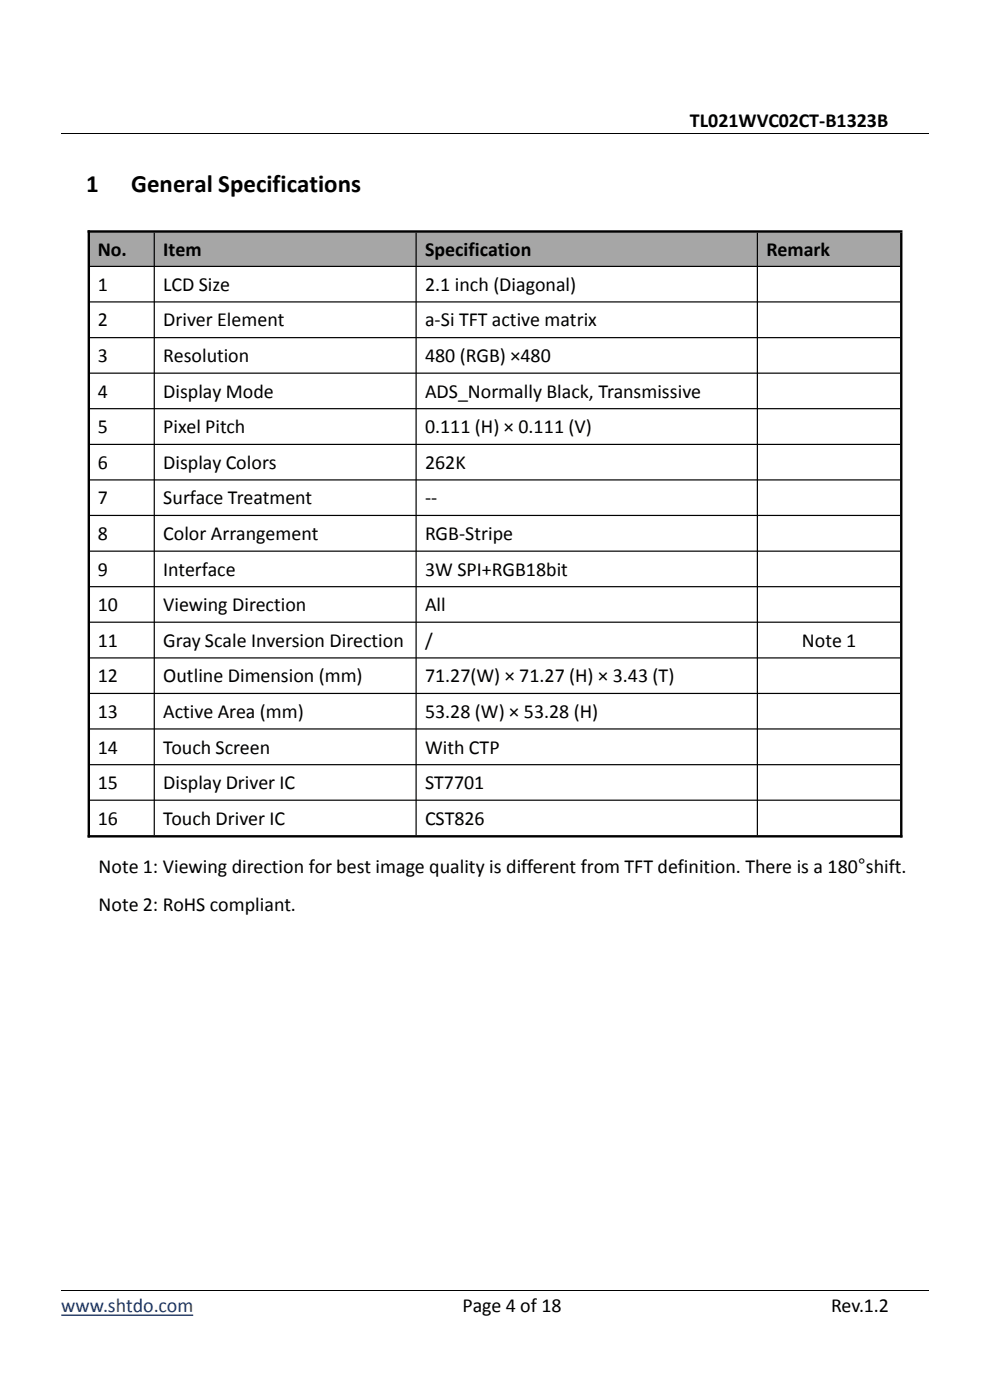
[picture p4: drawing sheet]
<svg xmlns="http://www.w3.org/2000/svg" width="210mm" height="297mm" viewBox="0 0 210 297" stroke-linecap="round" stroke-linejoin="round" font-family="sans-serif">
<defs><g id="words">
<g font-size="5.3">
<text x="18.3" y="40.8">1</text>
<text x="27.8" y="40.8">General Specifications</text>
</g>
<g font-size="4.2">
<text x="146.3" y="26.8">TL021WVC02CT-B1323B</text>
<text x="20.7" y="54.3">No.</text>
<text x="34.6" y="54.3">Item</text>
<text x="90.2" y="54.3">Specification</text>
<text x="162.6" y="54.3">Remark</text>
<text x="20.7" y="61.7">1</text>
<text x="34.6" y="61.7">LCD Size</text>
<text x="90.2" y="61.7">2.1 inch (Diagonal)</text>
<text x="20.7" y="69.3">2</text>
<text x="34.6" y="69.3">Driver Element</text>
<text x="90.2" y="69.3">a-Si TFT active matrix</text>
<text x="20.7" y="76.8">3</text>
<text x="34.6" y="76.8">Resolution</text>
<text x="90.2" y="76.8">480 (RGB) ×480</text>
<text x="20.7" y="84.4">4</text>
<text x="34.6" y="84.4">Display Mode</text>
<text x="90.2" y="84.4">ADS_Normally Black, Transmissive</text>
<text x="20.7" y="91.9">5</text>
<text x="34.6" y="91.9">Pixel Pitch</text>
<text x="90.2" y="91.9">0.111 (H) × 0.111 (V)</text>
<text x="20.7" y="99.5">6</text>
<text x="34.6" y="99.5">Display Colors</text>
<text x="90.2" y="99.5">262K</text>
<text x="20.7" y="107">7</text>
<text x="34.6" y="107">Surface Treatment</text>
<text x="90.2" y="107">--</text>
<text x="20.7" y="114.6">8</text>
<text x="34.6" y="114.6">Color Arrangement</text>
<text x="90.2" y="114.6">RGB-Stripe</text>
<text x="20.7" y="122.1">9</text>
<text x="34.6" y="122.1">Interface</text>
<text x="90.2" y="122.1">3W SPI+RGB18bit</text>
<text x="20.7" y="129.7">10</text>
<text x="34.6" y="129.7">Viewing Direction</text>
<text x="90.2" y="129.7">All</text>
<text x="20.7" y="137.2">11</text>
<text x="34.6" y="137.2">Gray Scale Inversion Direction</text>
<text x="90.2" y="137.2">/</text>
<text x="170.1" y="137.2">Note 1</text>
<text x="20.7" y="144.8">12</text>
<text x="34.6" y="144.8">Outline Dimension (mm)</text>
<text x="90.2" y="144.8">71.27(W) × 71.27 (H) × 3.43 (T)</text>
<text x="20.7" y="152.3">13</text>
<text x="34.6" y="152.3">Active Area (mm)</text>
<text x="90.2" y="152.3">53.28 (W) × 53.28 (H)</text>
<text x="20.7" y="159.9">14</text>
<text x="34.6" y="159.9">Touch Screen</text>
<text x="90.2" y="159.9">With CTP</text>
<text x="20.7" y="167.4">15</text>
<text x="34.6" y="167.4">Display Driver IC</text>
<text x="90.2" y="167.4">ST7701</text>
<text x="20.7" y="175">16</text>
<text x="34.6" y="175">Touch Driver IC</text>
<text x="90.2" y="175">CST826</text>
<text x="20.9" y="185.2">Note 1: Viewing direction for best image quality is different from TFT definition. There is a 180°shift.</text>
<text x="20.9" y="193.3">Note 2: RoHS compliant.</text>
<text x="98.1" y="278.3">Page 4 of 18</text>
<text x="176.3" y="278.3">Rev.1.2</text>
</g>
<text font-size="4.2" fill="#1f3864" x="13" y="278.3">www.shtdo.com</text>
</g></defs>
<path d="M13 28.4h184M13 273.9h184" fill="none" stroke="#000" stroke-width=".21"/>
<path d="M13 279h28" fill="none" stroke="#1f3864" stroke-width=".3"/>
<g fill="#a6a6a6">
<path d="M19 49.3h13.7v7h-13.7z" fill-rule="evenodd"/>
<path d="M32.8 49.3h55.4v7h-55.4z" fill-rule="evenodd"/>
<path d="M88.3 49.3h72.3v7h-72.3z" fill-rule="evenodd"/>
<path d="M160.7 49.3h30.3v7h-30.3z" fill-rule="evenodd"/>
</g>
<path d="M18.6 49.1h172.8M18.8 48.9v128.8M191.2 49.4v128.3M18.6 177.4h172.8" fill="none" stroke="#000" stroke-width=".51"/>
<g fill="none" stroke="#000" stroke-width=".25">
<path d="M19.1 56.5h171.8M32.7 49.4v127.8M88.3 49.4v127.8M160.7 49.4v127.8M19.1 64.1h171.8M19.1 71.6h171.8M19.1 79.2h171.8M19.1 86.7h171.8M19.1 94.3h171.8M19.1 101.8h171.8M19.1 109.3h171.8M19.1 116.9h171.8"/>
<path d="M19.1 124.5h171.8M19.1 132h171.8M19.1 139.6h171.8M19.1 147.1h171.8M19.1 154.6h171.8M19.1 162.2h171.8M19.1 169.8h171.8"/>
</g>
<use href="#words"/>
</svg>
